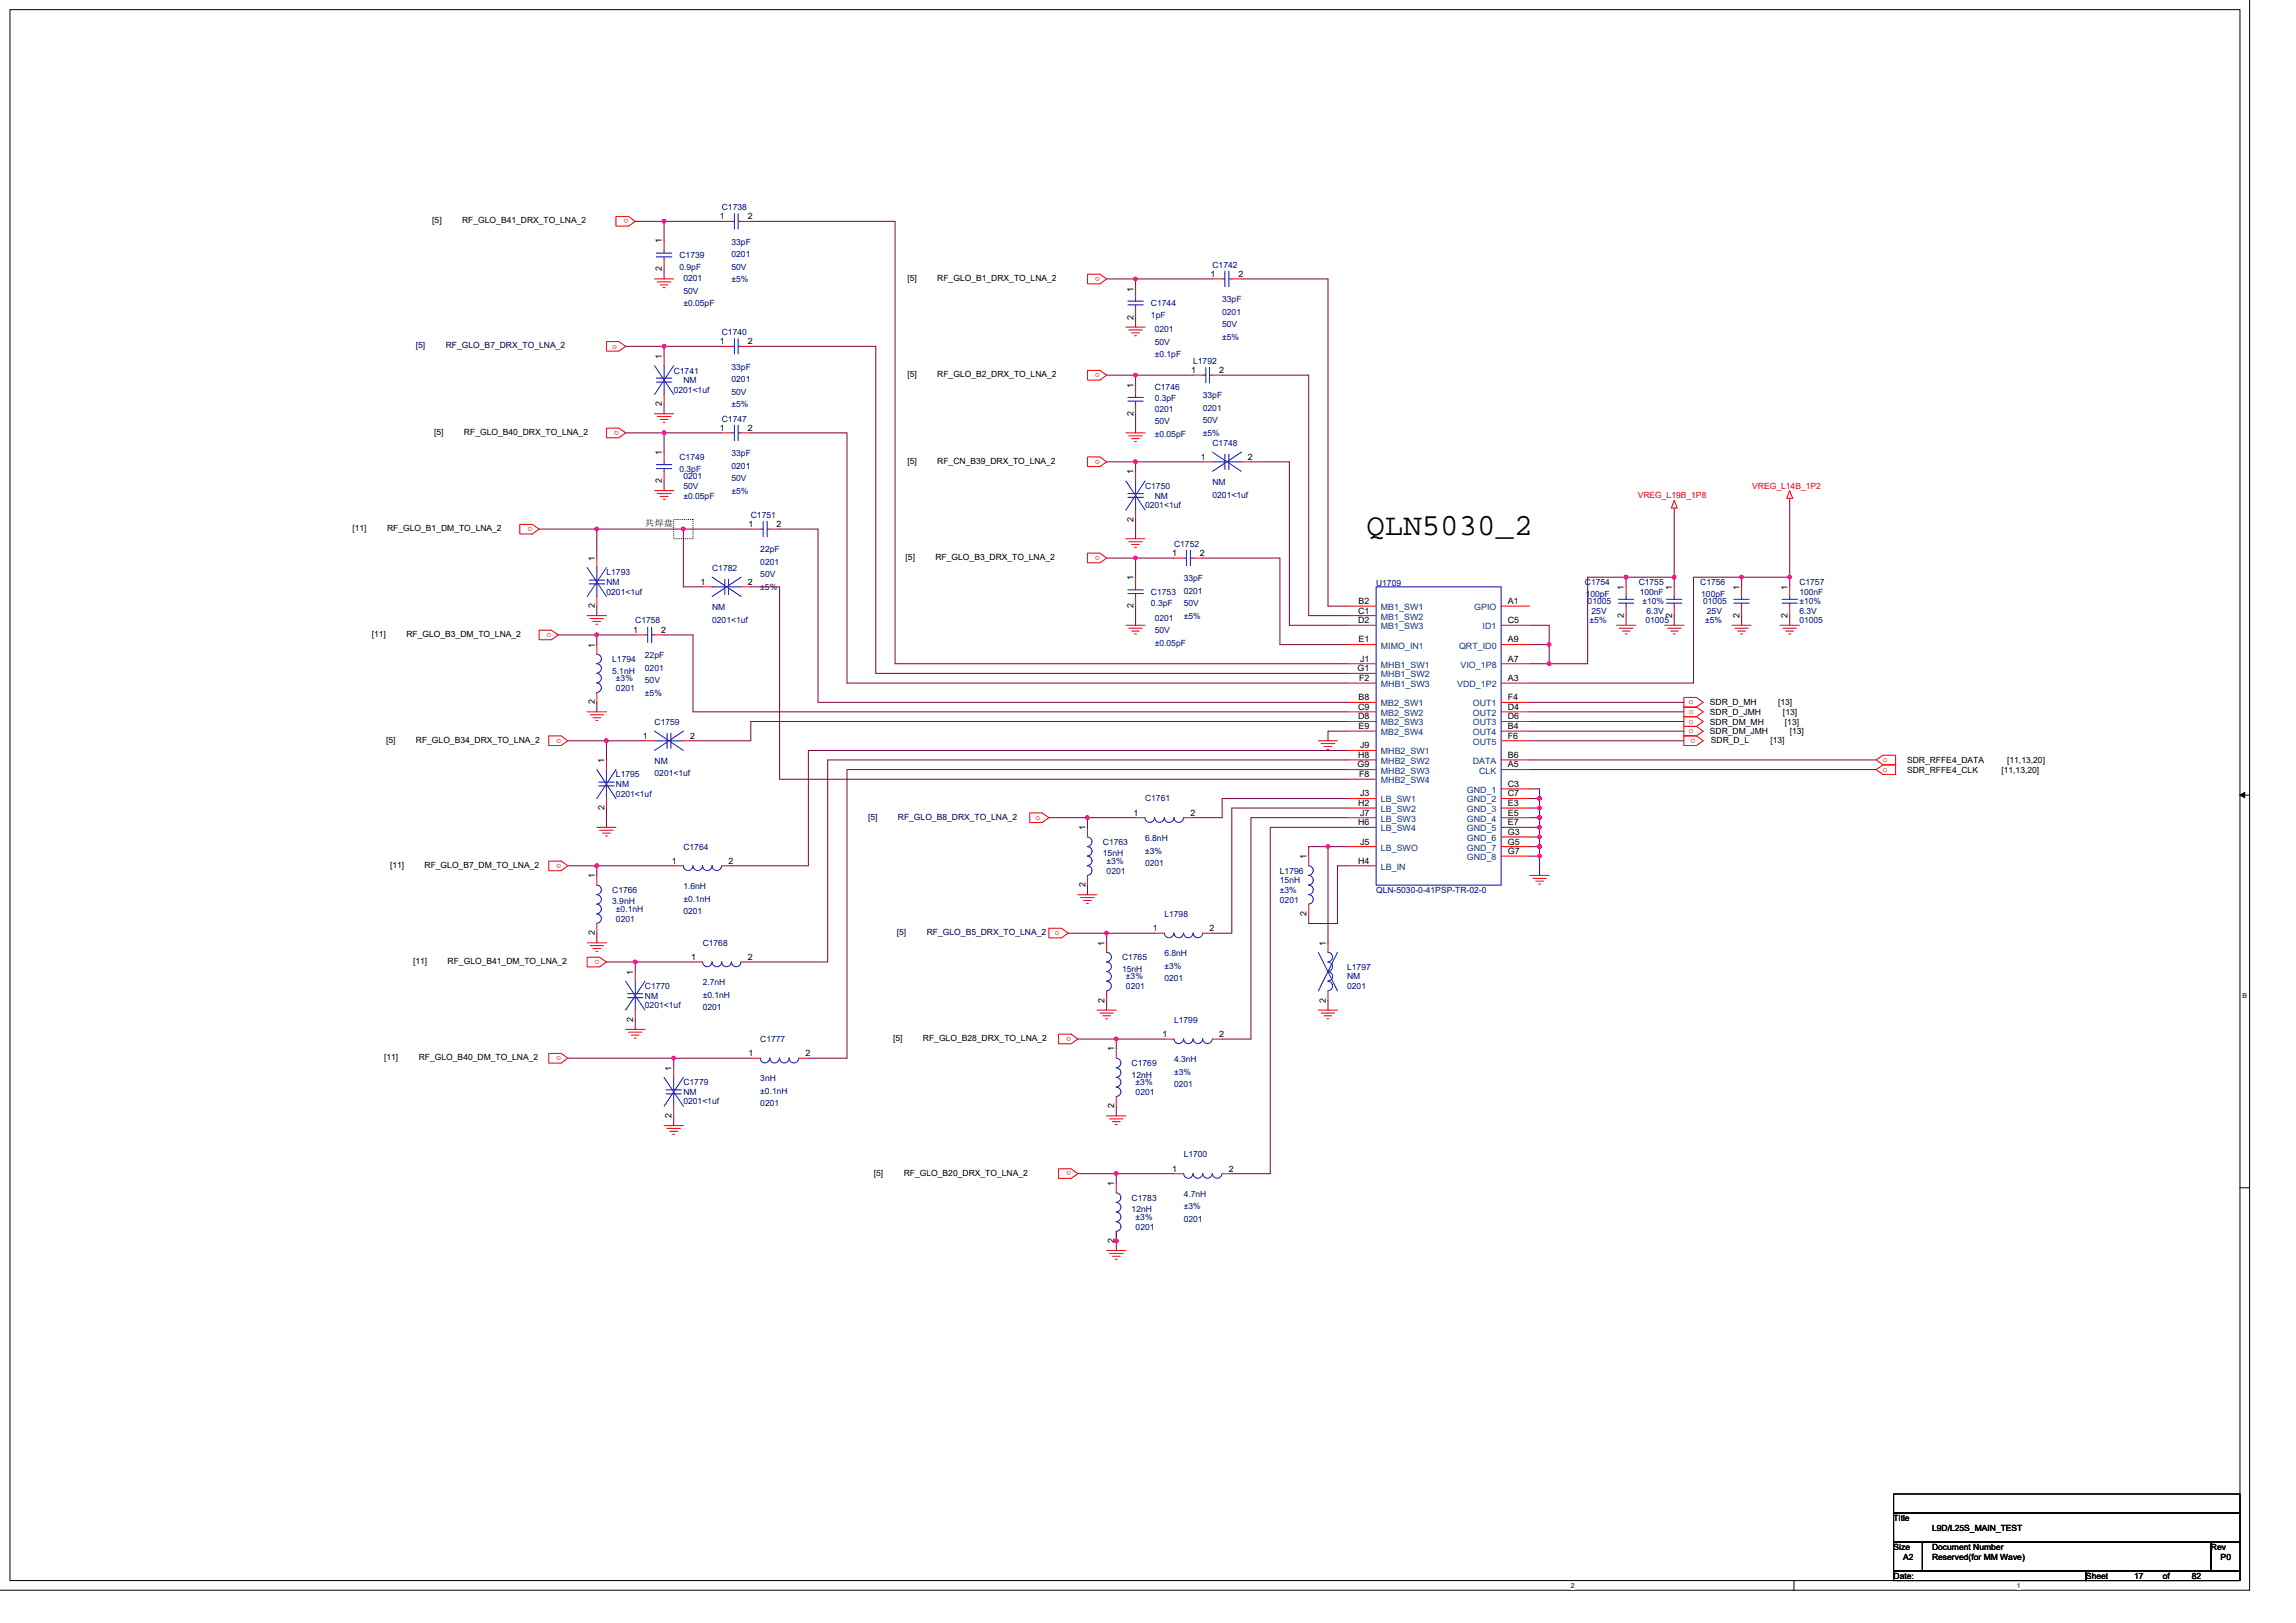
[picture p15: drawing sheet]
<svg xmlns="http://www.w3.org/2000/svg" width="297mm" height="210mm" viewBox="0 0 297 210" stroke-linecap="round" stroke-linejoin="round" font-family="sans-serif">
<defs><g id="words">
<text font-size="4" x="176.8" y="69.2">QLN5030_2</text>
<g font-size="1.1">
<text x="55.9" y="28.9">[5]</text>
<text x="59.8" y="28.9">RF_GLO_B41_DRX_TO_LNA_2</text>
<text x="93.1" y="28.4">1</text>
<text x="96.7" y="28.4">2</text>
<text x="85.6" y="35.1" transform="rotate(-90 85.6 35.1)">2</text>
<text x="85.6" y="31.5" transform="rotate(-90 85.6 31.5)">1</text>
<text x="156.6" y="35.8">1</text>
<text x="160.2" y="35.8">2</text>
<text x="117.4" y="36.4">[5]</text>
<text x="121.3" y="36.4">RF_GLO_B1_DRX_TO_LNA_2</text>
<text x="146.6" y="41.3" transform="rotate(-90 146.6 41.3)">2</text>
<text x="146.6" y="37.7" transform="rotate(-90 146.6 37.7)">1</text>
<text x="85.6" y="46.4" transform="rotate(-90 85.6 46.4)">1</text>
<text x="93.1" y="44.5">1</text>
<text x="96.7" y="44.5">2</text>
<text x="85.6" y="52.5" transform="rotate(-90 85.6 52.5)">2</text>
<text x="117.4" y="48.8">[5]</text>
<text x="121.3" y="48.8">RF_GLO_B2_DRX_TO_LNA_2</text>
<text x="146.6" y="53.8" transform="rotate(-90 146.6 53.8)">2</text>
<text x="146.6" y="50.2" transform="rotate(-90 146.6 50.2)">1</text>
<text x="154.1" y="48.3">1</text>
<text x="157.7" y="48.3">2</text>
<text x="56.2" y="56.3">[5]</text>
<text x="60" y="56.3">RF_GLO_B40_DRX_TO_LNA_2</text>
<text x="85.6" y="58.9" transform="rotate(-90 85.6 58.9)">1</text>
<text x="93.1" y="55.7">1</text>
<text x="96.7" y="55.7">2</text>
<text x="155.4" y="59.5">1</text>
<text x="161.5" y="59.5">2</text>
<text x="85.6" y="62.5" transform="rotate(-90 85.6 62.5)">2</text>
<text x="117.4" y="60">[5]</text>
<text x="121.3" y="60">RF_CN_B39_DRX_TO_LNA_2</text>
<text x="146.6" y="61.4" transform="rotate(-90 146.6 61.4)">1</text>
<text x="45.6" y="68.7">[11]</text>
<text x="50.1" y="68.7">RF_GLO_B1_DM_TO_LNA_2</text>
<text x="83.4" y="68.1">共焊盘</text>
<text x="96.9" y="68.2">1</text>
<text x="100.5" y="68.2">2</text>
<text x="146.6" y="67.5" transform="rotate(-90 146.6 67.5)">2</text>
<text x="151.6" y="71.9">1</text>
<text x="155.2" y="71.9">2</text>
<text x="76.9" y="72.6" transform="rotate(-90 76.9 72.6)">1</text>
<text x="90.6" y="75.6">1</text>
<text x="96.7" y="75.6">2</text>
<text x="117.2" y="72.5">[5]</text>
<text x="121" y="72.5">RF_GLO_B3_DRX_TO_LNA_2</text>
<text x="146.6" y="75.1" transform="rotate(-90 146.6 75.1)">1</text>
<text x="210.1" y="76.3" transform="rotate(-90 210.1 76.3)">1</text>
<text x="216.3" y="76.3" transform="rotate(-90 216.3 76.3)">1</text>
<text x="225" y="76.3" transform="rotate(-90 225 76.3)">1</text>
<text x="231.3" y="76.3" transform="rotate(-90 231.3 76.3)">1</text>
<text x="48.1" y="82.4">[11]</text>
<text x="52.6" y="82.4">RF_GLO_B3_DM_TO_LNA_2</text>
<text x="76.9" y="83.8" transform="rotate(-90 76.9 83.8)">1</text>
<text x="76.9" y="78.7" transform="rotate(-90 76.9 78.7)">2</text>
<text x="81.9" y="81.9">1</text>
<text x="85.6" y="81.9">2</text>
<text x="146.6" y="78.7" transform="rotate(-90 146.6 78.7)">2</text>
<text x="175.7" y="79.4">C1</text>
<text x="175.7" y="80.6">D2</text>
<text x="175.8" y="78.1">B2</text>
<text x="175.8" y="83.1">E1</text>
<text x="195.1" y="83.1">A9</text>
<text x="195.1" y="80.6">C5</text>
<text x="195.1" y="78.1">A1</text>
<text x="210.1" y="79.9" transform="rotate(-90 210.1 79.9)">2</text>
<text x="216.3" y="79.9" transform="rotate(-90 216.3 79.9)">2</text>
<text x="225" y="79.9" transform="rotate(-90 225 79.9)">2</text>
<text x="231.3" y="79.9" transform="rotate(-90 231.3 79.9)">2</text>
<text x="175.6" y="86.8">G1</text>
<text x="175.8" y="88.1">F2</text>
<text x="176" y="85.6">J1</text>
<text x="195.1" y="85.6">A7</text>
<text x="195.1" y="88.1">A3</text>
<text x="76.9" y="91.1" transform="rotate(-90 76.9 91.1)">2</text>
<text x="83.2" y="95.6">1</text>
<text x="89.3" y="95.6">2</text>
<text x="175.7" y="91.8">C9</text>
<text x="175.7" y="93.1">D8</text>
<text x="175.8" y="90.6">B8</text>
<text x="175.8" y="94.3">E9</text>
<text x="195.1" y="90.6">F4</text>
<text x="195.1" y="91.8">D4</text>
<text x="195.1" y="93.1">D6</text>
<text x="195.1" y="94.3">B4</text>
<text x="195.1" y="95.6">F6</text>
<text x="221.2" y="91.2">SDR_D_MH</text>
<text x="221.2" y="92.5">SDR_D_JMH</text>
<text x="221.2" y="93.7">SDR_DM_MH</text>
<text x="221.2" y="95">SDR_DM_JMH</text>
<text x="230" y="91.2">[13]</text>
<text x="230.7" y="92.5">[13]</text>
<text x="230.9" y="93.7">[13]</text>
<text x="231.5" y="95">[13]</text>
<text x="49.9" y="96.1">[5]</text>
<text x="53.8" y="96.1">RF_GLO_B34_DRX_TO_LNA_2</text>
<text x="78.2" y="98.7" transform="rotate(-90 78.2 98.7)">1</text>
<text x="175.6" y="99.3">G9</text>
<text x="175.7" y="98">H8</text>
<text x="175.8" y="100.5">F8</text>
<text x="176" y="96.8">J9</text>
<text x="195.1" y="98">B6</text>
<text x="195.1" y="101.8">C3</text>
<text x="195.1" y="99.3">A5</text>
<text x="221.3" y="96.1">SDR_D_L</text>
<text x="229" y="96.1">[13]</text>
<text x="246.7" y="98.7">SDR_RFFE4_DATA</text>
<text x="246.7" y="100">SDR_RFFE4_CLK</text>
<text x="258.9" y="100">[11,13,20]</text>
<text x="259.7" y="98.7">[11,13,20]</text>
<text x="78.2" y="104.8" transform="rotate(-90 78.2 104.8)">2</text>
<text x="140.4" y="107.4" transform="rotate(-90 140.4 107.4)">1</text>
<text x="146.6" y="105.5">1</text>
<text x="154" y="105.5">2</text>
<text x="175.7" y="104.3">H2</text>
<text x="175.7" y="106.8">H6</text>
<text x="176" y="103">J3</text>
<text x="176" y="105.5">J7</text>
<text x="195.1" y="103">C7</text>
<text x="195.1" y="104.3">E3</text>
<text x="195.1" y="105.5">E5</text>
<text x="195.1" y="106.8">E7</text>
<text x="50.5" y="112.3">[11]</text>
<text x="54.9" y="112.3">RF_GLO_B7_DM_TO_LNA_2</text>
<text x="76.9" y="113.6" transform="rotate(-90 76.9 113.6)">1</text>
<text x="86.9" y="111.7">1</text>
<text x="94.3" y="111.7">2</text>
<text x="169" y="111.1" transform="rotate(-90 169 111.1)">1</text>
<text x="175.7" y="111.7">H4</text>
<text x="176" y="109.3">J5</text>
<text x="195.1" y="108">G3</text>
<text x="195.1" y="109.3">G5</text>
<text x="195.1" y="110.5">G7</text>
<text x="140.4" y="114.8" transform="rotate(-90 140.4 114.8)">2</text>
<text x="169" y="118.5" transform="rotate(-90 169 118.5)">2</text>
<text x="53.4" y="124.7">[11]</text>
<text x="57.9" y="124.7">RF_GLO_B41_DM_TO_LNA_2</text>
<text x="76.9" y="121" transform="rotate(-90 76.9 121)">2</text>
<text x="89.4" y="124.2">1</text>
<text x="96.7" y="124.2">2</text>
<text x="142.9" y="122.3" transform="rotate(-90 142.9 122.3)">1</text>
<text x="149.1" y="120.5">1</text>
<text x="156.5" y="120.5">2</text>
<text x="171.5" y="122.3" transform="rotate(-90 171.5 122.3)">1</text>
<text x="81.9" y="126.1" transform="rotate(-90 81.9 126.1)">1</text>
<text x="142.9" y="129.7" transform="rotate(-90 142.9 129.7)">2</text>
<text x="171.5" y="129.7" transform="rotate(-90 171.5 129.7)">2</text>
<text x="49.7" y="137.2">[11]</text>
<text x="54.2" y="137.2">RF_GLO_B40_DM_TO_LNA_2</text>
<text x="81.9" y="132.2" transform="rotate(-90 81.9 132.2)">2</text>
<text x="96.9" y="136.6">1</text>
<text x="104.2" y="136.6">2</text>
<text x="115.5" y="134.7">[5]</text>
<text x="119.4" y="134.7">RF_GLO_B28_DRX_TO_LNA_2</text>
<text x="144.1" y="136" transform="rotate(-90 144.1 136)">1</text>
<text x="150.4" y="134.2">1</text>
<text x="157.7" y="134.2">2</text>
<text x="86.9" y="138.5" transform="rotate(-90 86.9 138.5)">1</text>
<text x="144.1" y="143.4" transform="rotate(-90 144.1 143.4)">2</text>
<text x="86.9" y="144.6" transform="rotate(-90 86.9 144.6)">2</text>
<text x="113" y="152.1">[5]</text>
<text x="116.9" y="152.1">RF_GLO_B20_DRX_TO_LNA_2</text>
<text x="144.1" y="153.5" transform="rotate(-90 144.1 153.5)">1</text>
<text x="151.6" y="151.6">1</text>
<text x="159" y="151.6">2</text>
<text x="144.1" y="160.8" transform="rotate(-90 144.1 160.8)">2</text>
<text x="245" y="196.8">Title</text>
<text x="245" y="200.5">Size</text>
<text x="246.2" y="201.8">A2</text>
<text x="250" y="200.5">Document Number</text>
<text x="250" y="201.8">Reserved(for MM Wave)</text>
<text x="250" y="198">L9D/L25S_MAIN_TEST</text>
<text x="286" y="200.5">Rev</text>
<text x="287.3" y="201.8">P0</text>
<text x="245" y="204.3">Date:</text>
<text x="269.9" y="204.3">Sheet</text>
<text x="276.1" y="204.3">17</text>
<text x="279.8" y="204.3">of</text>
<text x="283.6" y="204.3">82</text>
</g>
<g font-size="1.1" fill="#f00">
<text x="81.3" y="28.3" transform="rotate(180 81.3 28.3)">o</text>
<text x="142.3" y="35.8" transform="rotate(180 142.3 35.8)">o</text>
<text x="79.2" y="45.1">o</text>
<text x="142.3" y="48.3" transform="rotate(180 142.3 48.3)">o</text>
<text x="80.1" y="55.7" transform="rotate(180 80.1 55.7)">o</text>
<text x="142.3" y="59.5" transform="rotate(180 142.3 59.5)">o</text>
<text x="211.9" y="64.5">VREG_L19B_1P8</text>
<text x="226.7" y="63.2">VREG_L14B_1P2</text>
<text x="68.9" y="68.2" transform="rotate(180 68.9 68.2)">o</text>
<text x="142.3" y="71.9" transform="rotate(180 142.3 71.9)">o</text>
<text x="71.3" y="81.9" transform="rotate(180 71.3 81.9)">o</text>
<text x="72.6" y="95.5" transform="rotate(180 72.6 95.5)">o</text>
<text x="218.5" y="91.1">o</text>
<text x="218.5" y="92.4">o</text>
<text x="218.5" y="93.6">o</text>
<text x="218.5" y="94.9">o</text>
<text x="219.3" y="95.5" transform="rotate(180 219.3 95.5)">o</text>
<text x="243.6" y="98.6">o</text>
<text x="243.6" y="99.9">o</text>
<text x="134" y="106.1">o</text>
<text x="72.6" y="111.7" transform="rotate(180 72.6 111.7)">o</text>
<text x="77.6" y="124.2" transform="rotate(180 77.6 124.2)">o</text>
<text x="136.5" y="121">o</text>
<text x="72.6" y="136.6" transform="rotate(180 72.6 136.6)">o</text>
<text x="138.6" y="134.1" transform="rotate(180 138.6 134.1)">o</text>
<text x="138.6" y="151.6" transform="rotate(180 138.6 151.6)">o</text>
</g>
<g font-size="1.1" fill="#000080">
<text x="93.4" y="27.2">C1738</text>
<text x="87.9" y="33.4">C1739</text>
<text x="87.9" y="34.9">0.9pF</text>
<text x="94.6" y="31.6">33pF</text>
<text x="94.6" y="33.3">0201</text>
<text x="94.6" y="34.9">50V</text>
<text x="156.9" y="34.6">C1742</text>
<text x="88.4" y="36.4">0201</text>
<text x="88.4" y="38">50V</text>
<text x="88.4" y="39.6">±0.05pF</text>
<text x="94.6" y="36.5">±5%</text>
<text x="148.9" y="39.6">C1744</text>
<text x="148.9" y="41.1">1pF</text>
<text x="158.1" y="39.1">33pF</text>
<text x="158.1" y="40.7">0201</text>
<text x="93.4" y="43.3">C1740</text>
<text x="94.6" y="47.8">33pF</text>
<text x="149.4" y="43">0201</text>
<text x="149.4" y="44.6">50V</text>
<text x="149.4" y="46.2">±0.1pF</text>
<text x="154.4" y="47.1">L1792</text>
<text x="158.1" y="42.3">50V</text>
<text x="158.1" y="44">±5%</text>
<text x="87.2" y="48.3">C1741</text>
<text x="87.2" y="50.8">0201&lt;1uf</text>
<text x="88.4" y="49.6">NM</text>
<text x="94.6" y="49.4">0201</text>
<text x="94.6" y="51.1">50V</text>
<text x="94.6" y="52.7">±5%</text>
<text x="149.4" y="50.4">C1746</text>
<text x="149.4" y="51.9">0.3pF</text>
<text x="149.4" y="53.3">0201</text>
<text x="155.6" y="51.5">33pF</text>
<text x="155.6" y="53.2">0201</text>
<text x="87.9" y="59.5">C1749</text>
<text x="93.4" y="54.5">C1747</text>
<text x="94.6" y="59">33pF</text>
<text x="149.4" y="54.9">50V</text>
<text x="149.4" y="56.5">±0.05pF</text>
<text x="155.6" y="54.8">50V</text>
<text x="155.6" y="56.4">±5%</text>
<text x="156.9" y="57.7">C1748</text>
<text x="87.9" y="61">0.3pF</text>
<text x="88.4" y="62">0201</text>
<text x="88.4" y="63.2">50V</text>
<text x="88.4" y="64.5">±0.05pF</text>
<text x="94.6" y="60.6">0201</text>
<text x="94.6" y="62.3">50V</text>
<text x="94.6" y="63.9">±5%</text>
<text x="148.1" y="63.2">C1750</text>
<text x="148.1" y="65.7">0201&lt;1uf</text>
<text x="149.4" y="64.5">NM</text>
<text x="156.9" y="62.8">NM</text>
<text x="156.9" y="64.4">0201&lt;1uf</text>
<text x="97.1" y="67">C1751</text>
<text x="98.4" y="71.5">22pF</text>
<text x="151.9" y="70.7">C1752</text>
<text x="78.5" y="74.4">L1793</text>
<text x="78.5" y="75.7">NM</text>
<text x="78.5" y="76.9">0201&lt;1uf</text>
<text x="92.1" y="73.8">C1782</text>
<text x="98.4" y="73.1">0201</text>
<text x="98.4" y="74.7">50V</text>
<text x="98.4" y="76.3">±5%</text>
<text x="148.9" y="76.9">C1753</text>
<text x="153.1" y="75.2">33pF</text>
<text x="153.1" y="76.8">0201</text>
<text x="178" y="75.8">U1709</text>
<text x="205" y="75.7">C1754</text>
<text x="205.1" y="77.2">100pF</text>
<text x="212" y="75.7">C1755</text>
<text x="212.1" y="76.9">100nF</text>
<text x="220" y="75.7">C1756</text>
<text x="220.1" y="77.2">100pF</text>
<text x="232.8" y="75.7">C1757</text>
<text x="232.8" y="76.9">100nF</text>
<text x="82.2" y="80.7">C1758</text>
<text x="92.1" y="78.9">NM</text>
<text x="92.1" y="80.6">0201&lt;1uf</text>
<text x="148.9" y="78.4">0.3pF</text>
<text x="149.4" y="80.3">0201</text>
<text x="149.4" y="81.9">50V</text>
<text x="149.4" y="83.5">±0.05pF</text>
<text x="153.1" y="78.4">50V</text>
<text x="153.1" y="80.1">±5%</text>
<text x="205.4" y="78.2">01005</text>
<text x="205.7" y="80.7">±5%</text>
<text x="205.9" y="79.4">25V</text>
<text x="212.5" y="78.2">±10%</text>
<text x="212.9" y="80.7">01005</text>
<text x="213" y="79.4">6.3V</text>
<text x="220.3" y="78.2">01005</text>
<text x="220.6" y="80.7">±5%</text>
<text x="220.8" y="79.4">25V</text>
<text x="232.8" y="80.7">01005</text>
<text x="232.8" y="79.4">6.3V</text>
<text x="232.8" y="78.2">±10%</text>
<text x="79.2" y="85.7">L1794</text>
<text x="79.2" y="87.1">5.1nH</text>
<text x="79.7" y="88.1">±3%</text>
<text x="79.7" y="89.4">0201</text>
<text x="83.4" y="85.2">22pF</text>
<text x="83.4" y="86.8">0201</text>
<text x="83.4" y="88.4">50V</text>
<text x="83.4" y="90">±5%</text>
<text x="84.7" y="93.7">C1759</text>
<text x="79.7" y="100.6">L1795</text>
<text x="79.7" y="101.8">NM</text>
<text x="84.7" y="98.8">NM</text>
<text x="84.7" y="100.5">0201&lt;1uf</text>
<text x="79.7" y="103.1">0201&lt;1uf</text>
<text x="148.1" y="103.7">C1761</text>
<text x="88.4" y="109.9">C1764</text>
<text x="142.7" y="109.3">C1763</text>
<text x="142.7" y="110.8">15nH</text>
<text x="143.2" y="111.8">±3%</text>
<text x="143.2" y="113">0201</text>
<text x="148.1" y="108.8">6.8nH</text>
<text x="148.1" y="110.4">±3%</text>
<text x="148.1" y="112">0201</text>
<text x="165.6" y="113">L1796</text>
<text x="79.2" y="115.5">C1766</text>
<text x="79.2" y="117">3.9nH</text>
<text x="79.7" y="118">±0.1nH</text>
<text x="79.7" y="119.3">0201</text>
<text x="88.4" y="115">1.6nH</text>
<text x="88.4" y="116.6">±0.1nH</text>
<text x="88.4" y="118.3">0201</text>
<text x="150.6" y="118.6">L1798</text>
<text x="165.6" y="114.3">15nH</text>
<text x="165.6" y="115.5">±3%</text>
<text x="165.6" y="116.8">0201</text>
<text x="178" y="115.5">QLN-5030-0-41PSP-TR-02-0</text>
<text x="90.9" y="122.4">C1768</text>
<text x="145.2" y="124.2">C1765</text>
<text x="145.2" y="125.7">15nH</text>
<text x="150.6" y="123.7">6.8nH</text>
<text x="150.6" y="125.3">±3%</text>
<text x="174.3" y="125.5">L1797</text>
<text x="83.4" y="128">C1770</text>
<text x="83.4" y="129.2">NM</text>
<text x="83.4" y="130.4">0201&lt;1uf</text>
<text x="90.9" y="127.5">2.7nH</text>
<text x="90.9" y="129.1">±0.1nH</text>
<text x="90.9" y="130.7">0201</text>
<text x="145.7" y="126.7">±3%</text>
<text x="145.7" y="128">0201</text>
<text x="150.6" y="127">0201</text>
<text x="174.3" y="126.7">NM</text>
<text x="174.3" y="128">0201</text>
<text x="98.4" y="134.8">C1777</text>
<text x="146.4" y="137.9">C1769</text>
<text x="151.9" y="132.3">L1799</text>
<text x="151.9" y="137.4">4.3nH</text>
<text x="88.4" y="140.4">C1779</text>
<text x="88.4" y="141.7">NM</text>
<text x="88.4" y="142.9">0201&lt;1uf</text>
<text x="98.4" y="139.9">3nH</text>
<text x="98.4" y="141.5">±0.1nH</text>
<text x="98.4" y="143.2">0201</text>
<text x="146.4" y="139.4">12nH</text>
<text x="146.9" y="140.4">±3%</text>
<text x="146.9" y="141.7">0201</text>
<text x="151.9" y="139">±3%</text>
<text x="151.9" y="140.7">0201</text>
<text x="153.1" y="149.8">L1700</text>
<text x="146.4" y="155.3">C1783</text>
<text x="153.1" y="154.9">4.7nH</text>
<text x="146.4" y="156.8">12nH</text>
<text x="146.9" y="157.8">±3%</text>
<text x="146.9" y="159.1">0201</text>
<text x="153.1" y="156.5">±3%</text>
<text x="153.1" y="158.1">0201</text>
</g>
<g font-size="1.1" fill="#000040">
<text x="53.8" y="45.1">[5]</text>
<text x="57.7" y="45.1">RF_GLO_B7_DRX_TO_LNA_2</text>
<text x="112.3" y="106.1">[5]</text>
<text x="116.2" y="106.1">RF_GLO_B8_DRX_TO_LNA_2</text>
<text x="116" y="121">[5]</text>
<text x="119.9" y="121">RF_GLO_B5_DRX_TO_LNA_2</text>
</g>
<g font-size="1.1" fill="#004080">
<text x="178.6" y="78.9">MB1_SW1</text>
<text x="178.6" y="80.2">MB1_SW2</text>
<text x="178.6" y="81.4">MB1_SW3</text>
<text x="178.6" y="83.9">MIMO_IN1</text>
<text x="188.8" y="83.9">QRT_ID0</text>
<text x="190.7" y="78.9">GPIO</text>
<text x="191.8" y="81.4">ID1</text>
<text x="178.6" y="86.4">MHB1_SW1</text>
<text x="178.6" y="87.6">MHB1_SW2</text>
<text x="178.6" y="88.9">MHB1_SW3</text>
<text x="188.5" y="88.9">VDD_1P2</text>
<text x="189" y="86.4">VIO_1P8</text>
<text x="178.6" y="91.4">MB2_SW1</text>
<text x="178.6" y="92.6">MB2_SW2</text>
<text x="178.6" y="93.9">MB2_SW3</text>
<text x="178.6" y="95.1">MB2_SW4</text>
<text x="190.5" y="91.4">OUT1</text>
<text x="190.5" y="92.6">OUT2</text>
<text x="190.5" y="93.9">OUT3</text>
<text x="190.5" y="95.1">OUT4</text>
<text x="178.6" y="97.6">MHB2_SW1</text>
<text x="178.6" y="98.8">MHB2_SW2</text>
<text x="178.6" y="100.1">MHB2_SW3</text>
<text x="178.6" y="101.3">MHB2_SW4</text>
<text x="190.5" y="96.4">OUT5</text>
<text x="190.5" y="98.8">DATA</text>
<text x="191.4" y="100.1">CLK</text>
<text x="178.6" y="103.8">LB_SW1</text>
<text x="178.6" y="105.1">LB_SW2</text>
<text x="178.6" y="106.3">LB_SW3</text>
<text x="178.6" y="107.5">LB_SW4</text>
<text x="189.8" y="102.6">GND_1</text>
<text x="189.8" y="103.8">GND_2</text>
<text x="189.8" y="105.1">GND_3</text>
<text x="189.8" y="106.3">GND_4</text>
<text x="189.8" y="107.5">GND_5</text>
<text x="178.6" y="112.5">LB_IN</text>
<text x="178.6" y="110">LB_SWO</text>
<text x="189.8" y="108.8">GND_6</text>
<text x="189.8" y="110">GND_7</text>
<text x="189.8" y="111.3">GND_8</text>
</g>
<g font-size=".9">
<text x="290.1" y="129.1">B</text>
<text x="203.2" y="205.4">2</text>
<text x="260.9" y="205.4">1</text>
</g>
</g></defs>
<path d="M1.3 1.2h288.5v203.3h-288.5zM291 0v205.7h-291" fill="none" stroke="#000" stroke-width=".13"/>
<path d="M203.2 204.6h.5v1h-.5z" fill="#fff"/>
<path d="M232.1 204.5v1.2" fill="none" stroke="#000" stroke-width=".13"/>
<g fill="#fff">
<path d="M260.9 204.6h.5v1h-.5z"/>
<path d="M290.1 128.3h.6v1h-.6z"/>
</g>
<path d="M87.2 67.2h2.5v2.5h-2.5zM289.8 102.9h1.2M289.8 153.7h1.2M245 199.5h3.7v3.7h-3.7zM245 193.3h44.8v2.5h-44.8zM245 195.8h44.8v3.7h-44.8zM248.7 199.5h37.3v3.7h-37.3zM286 199.5h3.8v3.7h-3.8zM245 203.2h24.9v1.3h-24.9zM269.9 203.2h19.9v1.3h-19.9z" fill="none" stroke="#000" stroke-width=".13"/>
<path d="M289.8 102.9l.6-.4v.7z" fill="#000" stroke="#000" stroke-width=".13"/>
<g fill="none" stroke="#f00" stroke-width=".13">
<path d="M79.7 28h1.6l.9 .6-.9 .7h-1.6zM84.7 36.1h2.5M85 36.5h1.8M85.4 36.9h1M85.8 37.2h.2M85.9 31.1v1.3M85.9 33.6v1.3M93.4 28.6h1.2M95.9 28.6h1.2M140.7 35.5h1.6l.9 .6-.9 .6h-1.6zM146.9 37.3v1.3M146.9 39.8v1.3"/>
<path d="M156.9 36.1h1.2M159.4 36.1h1.2M78.5 44.2h1.6l.8 .6-.8 .6h-1.6zM78.5 55.4h1.6l.8 .6-.8 .6h-1.6zM84.7 53.5h2.5M85 53.9h1.8M85.4 54.3h1M85.8 54.7h.2M85.9 46.1v1.2M85.9 51v1.3M85.9 58.5v1.3M93.4 44.8h1.2"/>
<path d="M93.4 56h1.2M95.9 44.8h1.2M95.9 56h1.2M140.7 47.9h1.6l.9 .6-.9 .7h-1.6zM140.7 59.1h1.6l.9 .7-.9 .6h-1.6zM145.7 42.3h2.4M145.7 56h2.4M146 42.7h1.8M146 56.4h1.8M146.4 43.1h1M146.4 56.7h1M146.8 43.4h.2"/>
<path d="M146.8 57.1h.2M146.9 49.8v1.2M146.9 52.3v1.2M154.4 48.5h1.2M155.6 59.8h1.3M156.9 48.5h1.2M160.6 59.8h1.2M67.2 67.8h1.7l.8 .7-.8 .6h-1.7zM76 79.7h2.5M77.2 72.2v1.2M77.2 77.2v1.2M84.7 63.5h2.5"/>
<path d="M85 63.9h1.8M85.4 64.2h1M85.8 64.6h.2M85.9 61v1.2M90.9 75.9h1.2M95.9 75.9h1.2M97.1 68.5h1.3M99.6 68.5h1.3M140.7 71.6h1.6l.9 .6-.9 .6h-1.6zM145.7 69.7h2.4M146 70.1h1.8M146.4 70.4h1"/>
<path d="M146.8 70.8h.2M146.9 61v1.2M146.9 66v1.2M146.9 74.7v1.2M146.9 77.2v1.2M151.9 72.2h1.2M154.4 72.2h1.2M174.3 78.4h3.7M174.3 79.7h3.7M194.2 78.4h3.7M210.4 75.9v1.3M210.4 78.4v1.3"/>
<path d="M216.6 65.7v.3M216.6 75.9v1.3M216.6 78.4v1.3M216.6 64.7l.4 1h-.8zM225.3 75.9v1.3M225.3 78.4v1.3M231.5 64.5v.2M231.5 75.9v1.3M231.5 78.4v1.3M231.5 63.5l.4 1h-.7zM69.7 81.5h1.6l.9 .6-.9 .7h-1.6zM71 95.2h1.6l.9 .6-.9 .7h-1.6z"/>
<path d="M76 92.1h2.5M76.3 80h1.8M76.3 92.5h1.8M76.7 80.4h1M76.7 92.9h1M77.1 80.8h.2M77.1 93.2h.2M77.2 83.4v1.2M77.2 89.6v1.3M78.5 98.3v1.3M82.2 82.1h1.2M83.4 95.8h1.3"/>
<path d="M84.7 82.1h1.2M88.4 95.8h1.3M145.7 80.9h2.4M146 81.3h1.8M146.4 81.6h1M146.8 82h.2M170.6 95.8h2.4M170.9 96.2h1.8M171.3 96.6h1M171.7 97h.2M174.3 80.9h3.7M174.3 85.9h3.7"/>
<path d="M174.3 87.1h3.7M174.3 88.4h3.7M174.3 90.9h3.7M174.3 92.1h3.7M174.3 93.3h3.7M174.3 94.6h3.7M174.3 97.1h3.7M174.3 98.3h3.7M174.3 99.6h3.7M174.3 83.4h3.7M194.2 90.9h3.7M194.2 92.1h3.7"/>
<path d="M194.2 93.3h3.7M194.2 94.6h3.7M194.2 95.8h3.7M194.2 99.6h3.7M194.2 98.3h3.7M194.2 83.4h3.7M194.2 80.9h3.7M194.2 85.9h3.7M194.2 88.4h3.7M209.1 80.9h2.5M209.5 81.3h1.8M209.9 81.6h1"/>
<path d="M210.3 82h.2M215.4 80.9h2.4M215.7 81.3h1.8M216.1 81.6h1M216.5 82h.2M217.8 95.2h1.7l.8 .6-.8 .7h-1.7zM217.8 90.2h1.7l.8 .7-.8 .6h-1.7zM219.5 91.5h-1.7v1.2h1.7M219.5 92.7h-1.7v1.3h1.7M219.5 94h-1.7v1.2h1.7M219.5 91.5l.8 .6-.8 .6M219.5 92.7l.8 .6-.8 .7"/>
<path d="M219.5 94l.8 .6-.8 .6M224.1 80.9h2.5M224.4 81.3h1.8M224.8 81.6h1M225.2 82h.2M230.3 80.9h2.5M230.7 81.3h1.7M231 81.6h1M231.4 82h.3M242.7 98.3l.9-.6h1.6v1.3h-1.6zM242.7 99.6l.9-.6h1.6v1.2h-1.6zM71 111.4h1.6l.9 .6-.9 .6h-1.6z"/>
<path d="M77.2 107h2.5M77.2 113.3v1.2M77.2 119.5v1.2M77.6 107.4h1.7M78 107.8h.9M78.3 108.2h.3M78.5 103.3v1.2M87.2 112h1.2M93.4 112h1.2M133.2 105.2h1.6l.9 .6-.9 .6h-1.6zM139.4 115.8h2.5M139.8 116.1h1.8"/>
<path d="M140.2 116.5h1M140.6 116.9h.2M140.7 107v1.3M140.7 113.3v1.2M146.9 105.8h1.2M153.1 105.8h1.3M169.3 110.8v1.2M169.3 117v1.2M174.3 103.3h3.7M174.3 104.5h3.7M174.3 105.8h3.7M174.3 107h3.7"/>
<path d="M174.3 112h3.7M174.3 109.5h3.7M174.3 100.8h3.7M194.2 102.1h3.7M194.2 103.3h3.7M194.2 104.5h3.7M194.2 105.8h3.7M194.2 107h3.7M194.2 108.3h3.7M194.2 109.5h3.7M194.2 110.8h3.7M197.9 113.3h2.5"/>
<path d="M198.3 113.6h1.7M198.7 114h1M199 114.4h.3M71 136.3h1.6l.9 .6-.9 .6h-1.6zM76 122h2.5M76 123.8h1.6l.9 .7-.9 .6h-1.6zM76.3 122.3h1.8M76.7 122.7h1M77.1 123.1h.2M80.9 133.2h2.5M81.3 133.5h1.8M81.7 133.9h1"/>
<path d="M82.1 134.3h.2M82.2 125.7v1.3M82.2 130.7v1.2M87.2 138.2v1.2M89.7 124.5h1.2M95.9 124.5h1.2M97.1 136.9h1.3M103.4 136.9h1.2M135.7 120.1h1.6l.9 .6-.9 .6h-1.6zM136.9 133.8h1.7l.8 .6-.8 .6h-1.7zM141.9 130.7h2.5M142.3 131.1h1.7"/>
<path d="M142.7 131.4h1M143 131.8h.3M143.2 122v1.2M143.2 128.2v1.2M144.4 135.7v1.2M149.4 120.7h1.2M150.6 134.4h1.3M155.6 120.7h1.3M156.9 134.4h1.2M170.6 130.7h2.4M170.9 131.1h1.8M171.3 131.4h1"/>
<path d="M171.7 131.8h.2M171.8 122v1.2M171.8 128.2v1.2M85.9 145.6h2.5M86.3 146h1.7M86.7 146.4h1M87 146.7h.3M87.2 143.1v1.3M136.9 151.2h1.7l.8 .6-.8 .7h-1.7zM143.2 144.4h2.5M143.5 144.8h1.8M143.9 145.1h1"/>
<path d="M144.3 145.5h.2M144.4 153.1v1.2M144.4 159.3v1.2M144.4 141.9v1.2M151.9 151.8h1.2M158.1 151.8h1.3M143.2 161.8h2.5M143.5 162.2h1.8M143.9 162.5h1M144.3 162.9h.2"/>
</g>
<g fill="none" stroke="#00f" stroke-width=".13">
<path d="M84.9 32.7h2M84.9 33.2h2M85.9 32.4v.3M85.9 33.2v.4M94.6 28.6h.4M95 27.6v2M95.5 27.6v2M95.5 28.6h.4M145.9 39h2M145.9 39.5h2M146.9 38.6v.4M146.9 39.5v.3"/>
<path d="M158.1 36.1h.4M158.5 35.1v2M159 35.1v2M159 36.1h.4M84.7 47.3l2.5 3.7M84.9 48.9h2M84.9 49.4h2M85.9 47.3v1.6M85.9 49.4v1.6M85.9 59.8v.3M87.2 47.3l-2.5 3.7M94.6 44.8h.4"/>
<path d="M94.6 56h.4M95 43.8v2M95 55v2M95.5 43.8v2M95.5 44.8h.4M95.5 55v2M95.5 56h.4M145.9 51.4h2M145.9 51.9h2M146.9 51v.4M146.9 51.9v.4M155.6 48.5h.4"/>
<path d="M156 47.5v2M156.5 47.5v2M156.5 48.5h.4M156.9 59.8h1.6M156.9 58.5l3.7 2.5M158.5 58.8v1.9M159 58.8v1.9M159 59.8h1.6M160.6 58.5l-3.7 2.5M76 73.4l2.5 3.8M76.2 75.1h2M76.2 75.5h2"/>
<path d="M77.2 73.4v1.7M77.2 75.5v1.7M78.5 73.4l-2.5 3.8M84.9 60.1h2M84.9 60.6h2M85.9 60.6v.4M92.1 75.9h1.7M92.1 74.7l3.8 2.5M93.8 74.9v2M94.3 74.9v2M94.3 75.9h1.6M95.9 74.7l-3.8 2.5"/>
<path d="M98.4 68.5h.3M98.7 67.5v1.9M99.2 67.5v1.9M99.2 68.5h.4M145.7 62.2l2.4 3.8M145.9 63.9h2M145.9 64.3h2M145.9 76.3h2M145.9 76.8h2M146.9 62.2v1.7M146.9 64.3v1.7M146.9 75.9v.4"/>
<path d="M146.9 76.8v.4M148.1 62.2l-2.4 3.8M153.1 72.2h.4M153.5 71.2v2M154 71.2v2M154 72.2h.4M178 75.9h16.2v38.6h-16.2zM209.4 77.5h2M209.4 78h2M210.4 77.2v.3M210.4 78v.4M215.6 77.5h2"/>
<path d="M215.6 78h2M216.6 77.2v.3M216.6 78v.4M224.3 77.5h2M224.3 78h2M225.3 77.2v.3M225.3 78v.4M230.5 77.5h2M230.5 78h2M231.5 77.2v.3M231.5 78v.4M77.2 84.6a.6 .6 0 0 1 .6 .6 .6 .6 0 0 1-.6 .7"/>
<path d="M77.2 85.9a.61 .61 0 0 1 .6 .6 .61 .61 0 0 1-.6 .6M77.2 87.1a.61 .61 0 0 1 .6 .6 .61 .61 0 0 1-.6 .6 .62 .62 0 0 1 .6 .7 .62 .62 0 0 1-.6 .6M77.2 99.6l2.5 3.7M78.5 99.6v1.6M79.7 99.6l-2.5 3.7M83.4 82.1h.4M83.8 81.2v1.9M84.3 81.2v1.9M84.3 82.1h.4M84.7 95.8h1.6M84.7 94.6l3.7 2.5M86.3 94.8v2"/>
<path d="M86.8 94.8v2M86.8 95.8h1.6M88.4 94.6l-3.7 2.5M77.2 114.5a.61 .61 0 0 1 .6 .6 .61 .61 0 0 1-.6 .6M77.2 115.8a.6 .6 0 0 1 .6 .6 .6 .6 0 0 1-.6 .6M77.2 117a.61 .61 0 0 1 .6 .6 .61 .61 0 0 1-.6 .6M77.2 118.2a.61 .61 0 0 1 .6 .7 .61 .61 0 0 1-.6 .6M77.5 101.2h2M77.5 101.7h2M78.5 101.7v1.6M88.4 112a.61 .61 0 0 0 .6 .6 .61 .61 0 0 0 .6-.6M89.7 112a.61 .61 0 0 0 .6 .6 .61 .61 0 0 0 .6-.6"/>
<path d="M90.9 112a.6 .6 0 0 0 .6 .6 .6 .6 0 0 0 .6-.6M92.1 112a.61 .61 0 0 0 .6 .6 .61 .61 0 0 0 .7-.6M140.7 108.3a.61 .61 0 0 1 .6 .6 .61 .61 0 0 1-.6 .6M140.7 109.5a.6 .6 0 0 1 .6 .6 .6 .6 0 0 1-.6 .6M140.7 110.8a.61 .61 0 0 1 .6 .6 .61 .61 0 0 1-.6 .6 .62 .62 0 0 1 .6 .6 .62 .62 0 0 1-.6 .6M148.1 105.8a.61 .61 0 0 0 .7 .6 .61 .61 0 0 0 .6-.6M149.4 105.8a.61 .61 0 0 0 .6 .6 .61 .61 0 0 0 .6-.6M150.6 105.8a.61 .61 0 0 0 .7 .6 .61 .61 0 0 0 .6-.6 .62 .62 0 0 0 .6 .6 .62 .62 0 0 0 .6-.6M169.3 112a.61 .61 0 0 1 .6 .6 .61 .61 0 0 1-.6 .6M169.3 113.3a.61 .61 0 0 1 .6 .6 .61 .61 0 0 1-.6 .6M169.3 114.5a.61 .61 0 0 1 .6 .6 .61 .61 0 0 1-.6 .6M169.3 115.8a.6 .6 0 0 1 .6 .6 .6 .6 0 0 1-.6 .6"/>
<path d="M80.9 127l2.5 3.7M81.2 128.6h2M81.2 129.1h2M82.2 127v1.6M82.2 129.1v1.6M83.4 127l-2.5 3.7M85.9 139.4l2.5 3.7M87.2 139.4v1.6M88.4 139.4l-2.5 3.7M90.9 124.4a.6 .6 0 0 0 .6 .7 .6 .6 0 0 0 .6-.7M92.1 124.4a.61 .61 0 0 0 .6 .7 .61 .61 0 0 0 .7-.7 .62 .62 0 0 0 .6 .7 .62 .62 0 0 0 .6-.7M94.6 124.4a.61 .61 0 0 0 .6 .7 .61 .61 0 0 0 .7-.7"/>
<path d="M98.4 136.9a.61 .61 0 0 0 .6 .6 .61 .61 0 0 0 .6-.6M99.6 136.9a.61 .61 0 0 0 .6 .6 .61 .61 0 0 0 .6-.6 .62 .62 0 0 0 .7 .6 .62 .62 0 0 0 .6-.6M102.1 136.9a.61 .61 0 0 0 .6 .6 .61 .61 0 0 0 .6-.6M143.1 123.2a.61 .61 0 0 1 .7 .6 .61 .61 0 0 1-.7 .6M143.1 124.5a.61 .61 0 0 1 .7 .6 .61 .61 0 0 1-.7 .6M143.1 125.7a.61 .61 0 0 1 .7 .6 .61 .61 0 0 1-.7 .6 .62 .62 0 0 1 .7 .7 .62 .62 0 0 1-.7 .6M144.4 136.9a.61 .61 0 0 1 .6 .6 .61 .61 0 0 1-.6 .6M144.4 138.2a.61 .61 0 0 1 .6 .6 .61 .61 0 0 1-.6 .6M144.4 139.4a.61 .61 0 0 1 .6 .6 .61 .61 0 0 1-.6 .6M150.6 120.7a.61 .61 0 0 0 .7 .6 .61 .61 0 0 0 .6-.6 .62 .62 0 0 0 .6 .6 .62 .62 0 0 0 .6-.6M151.9 134.4a.61 .61 0 0 0 .6 .6 .61 .61 0 0 0 .6-.6M153.1 134.4a.6 .6 0 0 0 .6 .6 .6 .6 0 0 0 .6-.6"/>
<path d="M153.1 120.7a.6 .6 0 0 0 .6 .6 .6 .6 0 0 0 .6-.6M154.4 134.4a.61 .61 0 0 0 .6 .6 .61 .61 0 0 0 .6-.6 .62 .62 0 0 0 .6 .6 .62 .62 0 0 0 .6-.6M154.4 120.7a.61 .61 0 0 0 .6 .6 .61 .61 0 0 0 .6-.6M170.6 123.2l2.4 5M171.8 123.2a.61 .61 0 0 1 .6 .6 .61 .61 0 0 1-.6 .6M171.8 124.5a.61 .61 0 0 1 .6 .6 .61 .61 0 0 1-.6 .6M171.8 125.7a.61 .61 0 0 1 .6 .6 .61 .61 0 0 1-.6 .6 .62 .62 0 0 1 .6 .7 .62 .62 0 0 1-.6 .6M173 123.2l-2.4 5M86.2 141h2M86.2 141.5h2M87.2 141.5v1.6M144.4 154.3a.61 .61 0 0 1 .6 .6 .61 .61 0 0 1-.6 .7"/>
<path d="M144.4 155.6a.61 .61 0 0 1 .6 .6 .61 .61 0 0 1-.6 .6M144.4 156.8a.61 .61 0 0 1 .6 .6 .61 .61 0 0 1-.6 .7 .62 .62 0 0 1 .6 .6 .62 .62 0 0 1-.6 .6M144.4 140.7a.6 .6 0 0 1 .6 .6 .6 .6 0 0 1-.6 .6M153.1 151.8a.6 .6 0 0 0 .6 .6 .6 .6 0 0 0 .6-.6M154.4 151.8a.61 .61 0 0 0 .6 .6 .61 .61 0 0 0 .6-.6 .62 .62 0 0 0 .6 .6 .62 .62 0 0 0 .6-.6M156.9 151.8a.61 .61 0 0 0 .6 .6 .61 .61 0 0 0 .6-.6"/>
</g>
<g fill="none" stroke="#800040" stroke-width=".13">
<path d="M82.2 28.6h3.7M85.9 28.6h7.5M85.9 28.6v2.5M85.9 34.9v1.2M97.1 28.6h18.7v57.3h58.5M143.2 36.1h3.7M146.9 36.1v1.2M146.9 36.1h10M160.6 36.1h11.2v42.3h2.5M80.9 44.8h5M80.9 56h5M85.9 44.8h7.5"/>
<path d="M85.9 56h7.5M85.9 44.8v1.3M85.9 52.3v1.2M85.9 56v2.5M97.1 44.8h16.2v42.3h61M97.1 56h12.5v32.4h64.7M143.2 48.5h3.7M143.2 59.8h3.7M146.9 41.1v1.2M146.9 59.8v1.2M146.9 53.5v2.5M146.9 59.8h8.7"/>
<path d="M154.4 48.5h-7.5v1.3M158.1 48.5h11.2v31.2h5M161.8 59.8h5v21.1h7.5M69.7 68.5h7.5M77.2 78.4v1.3M77.2 68.5h11.2M77.2 68.5v3.7M85.9 62.2v1.3M97.1 68.5h-8.7v7.4h2.5M97.1 75.9h3.8v24.9h73.4M100.9 68.5h4.9v22.4h68.5M143.2 72.2h3.7"/>
<path d="M146.9 78.4v2.5M146.9 67.2v2.5M146.9 72.2v2.5M146.9 72.2h5M155.6 72.2h10v11.2h8.7M210.4 79.7v1.2M210.4 74.7h-5v11.2h-5M210.4 74.7v1.2M210.4 74.7h6.2M216.6 79.7v1.2M216.6 66v8.7M216.6 74.7v1.2"/>
<path d="M225.3 74.7v1.2M225.3 79.7v1.2M225.3 74.7h6.2M225.3 74.7h-6.2v13.7h-21.2M231.5 74.7v1.2M231.5 79.7v1.2M231.5 64.7v10M72.2 82.1h5M73.5 95.8h5M77.2 82.1h5M77.2 82.1v1.3M77.2 90.9v1.2"/>
<path d="M78.5 95.8v2.5M78.5 95.8h4.9M85.9 82.1h3.8v10h84.6M174.3 93.3h-77.2v2.5h-7.4M174.3 97.1h-69.7v14.9h-10M174.3 98.3h-67.2v26.2h-10M174.3 99.6h-64.7v37.3h-5M174.3 94.6h-2.5v1.2M197.9 80.9h2.5v2.5M197.9 83.4h2.5M197.9 98.3h44.8M197.9 99.6h44.8"/>
<path d="M197.9 90.9h19.9M197.9 92.1h19.9M197.9 93.3h19.9M197.9 94.6h19.9M197.9 95.8h19.9M197.9 85.9h2.5M200.4 83.4v2.5M73.5 112h3.7M77.2 112h10M77.2 112v1.3M78.5 104.5v2.5M135.7 105.8h5"/>
<path d="M140.7 105.8h6.2M140.7 105.8v1.2M140.7 114.5v1.3M171.8 109.5h-2.5v1.3M171.8 109.5v12.5M171.8 109.5h2.5M174.3 103.3h-16.2v2.5h-3.7M174.3 104.5h-14.9v16.2h-2.5M174.3 105.8h-12.5v28.6h-3.7M174.3 107h-10v44.8h-4.9M174.3 112h-1.3v7.5h-3.7v-1.3M197.9 102.1h1.3v1.2"/>
<path d="M197.9 103.3h1.3M197.9 104.5h1.3M197.9 105.8h1.3M197.9 107h1.3M197.9 108.3h1.3M197.9 109.5h1.3M197.9 110.8h1.3M199.2 103.3v1.2M199.2 104.5v1.3M199.2 105.8v1.2M199.2 107v1.3M199.2 108.3v1.2"/>
<path d="M199.2 109.5v1.3M199.2 110.8v2.5M73.5 136.9h13.7M77.2 120.7v1.3M78.5 124.5h3.7M82.2 124.5v1.2M82.2 131.9v1.3M82.2 124.5h7.5M87.2 136.9h9.9M87.2 136.9v1.3M138.2 120.7h5M139.4 134.4h5"/>
<path d="M143.2 120.7v1.3M143.2 129.4v1.3M143.2 120.7h6.2M144.4 134.4h6.2M144.4 134.4v1.3M171.8 129.4v1.3M87.2 144.4v1.2M139.4 151.8h5M144.4 151.8h7.5M144.4 151.8v1.3M144.4 159.3v2.5M144.4 143.1v1.3"/>
</g>
<g fill="#f0f" stroke="#f0f" stroke-width=".13">
<circle cx="85.9" cy="28.6" r=".23"/>
<circle cx="85.9" cy="44.8" r=".24"/>
<circle cx="146.9" cy="36.1" r=".23"/>
<circle cx="146.9" cy="48.5" r=".23"/>
<circle cx="85.9" cy="56" r=".24"/>
<circle cx="146.9" cy="59.7" r=".23"/>
<circle cx="231.5" cy="74.7" r=".24"/>
<circle cx="77.2" cy="68.4" r=".24"/>
<circle cx="146.9" cy="72.2" r=".23"/>
<circle cx="210.4" cy="74.7" r=".24"/>
<circle cx="216.6" cy="74.7" r=".24"/>
<circle cx="225.3" cy="74.7" r=".24"/>
<circle cx="77.2" cy="82.1" r=".24"/>
<circle cx="200.4" cy="83.4" r=".24"/>
<circle cx="78.4" cy="95.8" r=".24"/>
<circle cx="199.2" cy="104.5" r=".24"/>
<circle cx="199.2" cy="103.3" r=".24"/>
<circle cx="199.2" cy="105.8" r=".24"/>
<circle cx="199.2" cy="107" r=".24"/>
<circle cx="199.2" cy="109.5" r=".24"/>
<circle cx="199.2" cy="108.3" r=".24"/>
<circle cx="171.8" cy="109.5" r=".23"/>
<circle cx="199.2" cy="110.8" r=".24"/>
<circle cx="140.7" cy="105.8" r=".24"/>
<circle cx="143.2" cy="120.7" r=".24"/>
<circle cx="77.2" cy="112" r=".24"/>
<circle cx="144.4" cy="134.4" r=".24"/>
<circle cx="82.2" cy="124.4" r=".24"/>
<circle cx="87.2" cy="136.9" r=".24"/>
<circle cx="88.4" cy="68.4" r=".24"/>
<circle cx="144.4" cy="151.8" r=".24"/>
<circle cx="200.4" cy="85.9" r=".24"/>
<circle cx="144.4" cy="160.6" r=".24"/>
</g>
<use href="#words"/>
</svg>
